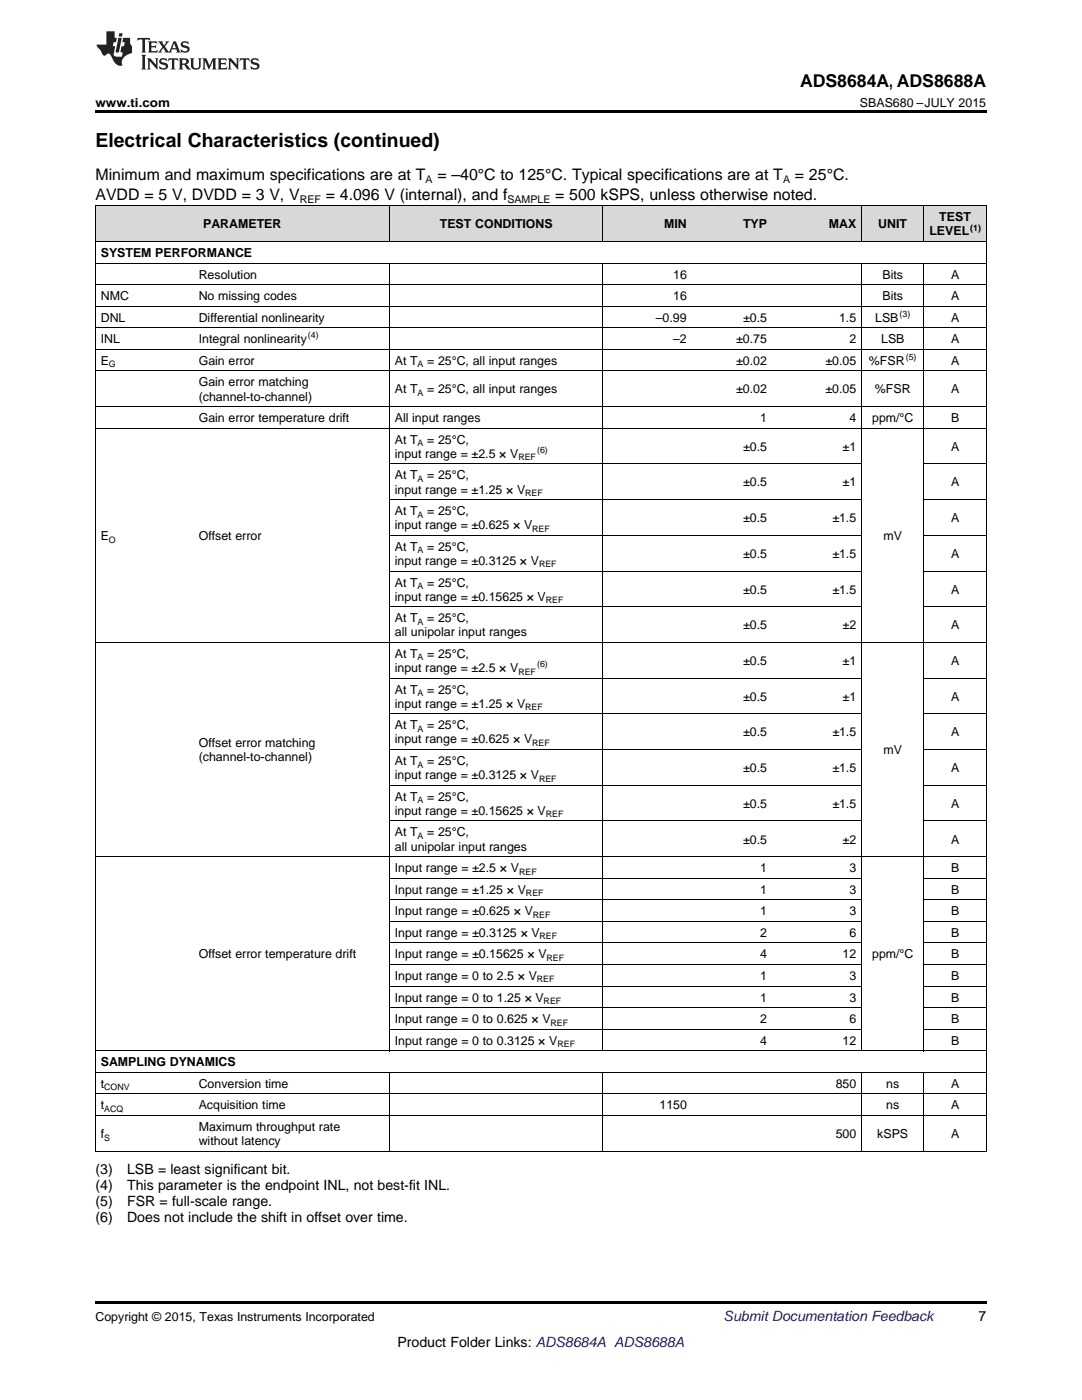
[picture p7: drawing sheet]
<svg xmlns="http://www.w3.org/2000/svg" width="216mm" height="279mm" viewBox="0 0 216 279" stroke-linecap="round" stroke-linejoin="round" font-family="sans-serif">
<defs><g id="words">
<text font-size="3.9" x="19" y="29.3">Electrical Characteristics (continued)</text>
<text font-size="3.5" x="159.6" y="17.3">ADS8684A, ADS8688A</text>
<g font-size="3.2">
<text x="19" y="36">Minimum and maximum specifications are at T</text>
<text x="87.3" y="36">= –40°C to 125°C. Typical specifications are at T</text>
<text x="158.6" y="36">= 25°C.</text>
<text x="19" y="39.9">AVDD = 5 V, DVDD = 3 V, V</text>
<text x="65" y="39.9">= 4.096 V (internal), and f</text>
<text x="110.8" y="39.9">= 500 kSPS, unless otherwise noted.</text>
</g>
<g font-size="2.8">
<text x="19" y="234.4">(3)</text>
<text x="19" y="237.6">(4)</text>
<text x="25.4" y="234.4">LSB = least significant bit.</text>
<text x="25.4" y="237.6">This parameter is the endpoint INL, not best-fit INL.</text>
<text x="19" y="240.7">(5)</text>
<text x="19" y="243.9">(6)</text>
<text x="25.4" y="240.7">FSR = full-scale range.</text>
<text x="25.4" y="243.9">Does not include the shift in offset over time.</text>
<text x="195.3" y="263.6">7</text>
<text x="79.3" y="268.9">Product Folder Links: ADS8684A ADS8688A</text>
</g>
<text font-size="2.8" fill="#0000c8" x="144.4" y="263.6">Submit Documentation Feedback</text>
<g font-size="2.5">
<text x="19" y="21.4">www.ti.com</text>
<text x="171.6" y="21.4">SBAS680 –JULY 2015</text>
<text x="40.5" y="45.6">PARAMETER</text>
<text x="87.8" y="45.6">TEST CONDITIONS</text>
<text x="132.5" y="45.6">MIN</text>
<text x="148.3" y="45.6">TYP</text>
<text x="165.4" y="45.6">MAX</text>
<text x="175.3" y="45.6">UNIT</text>
<text x="185.5" y="47">LEVEL</text>
<text x="187.4" y="44.2">TEST</text>
<text x="20.1" y="51.3">SYSTEM PERFORMANCE</text>
<text x="20.1" y="59.9">NMC</text>
<text x="39.7" y="55.6">Resolution</text>
<text x="39.7" y="59.9">No missing codes</text>
<text x="134.3" y="55.6">16</text>
<text x="134.3" y="59.9">16</text>
<text x="176.1" y="55.6">Bits</text>
<text x="176.1" y="59.9">Bits</text>
<text x="189.8" y="55.6">A</text>
<text x="189.8" y="59.9">A</text>
<text x="20.1" y="64.2">DNL</text>
<text x="39.7" y="64.2">Differential nonlinearity</text>
<text x="130.9" y="64.2">–0.99</text>
<text x="148.3" y="64.2">±0.5</text>
<text x="167.4" y="64.2">1.5</text>
<text x="174.6" y="64.2">LSB</text>
<text x="189.8" y="64.2">A</text>
<text x="20.1" y="68.5">INL</text>
<text x="39.7" y="68.5">Integral nonlinearity</text>
<text x="134.3" y="68.5">–2</text>
<text x="146.9" y="68.5">±0.75</text>
<text x="169.5" y="68.5">2</text>
<text x="175.8" y="68.5">LSB</text>
<text x="189.8" y="68.5">A</text>
<text x="20.1" y="72.8">E</text>
<text x="39.7" y="72.8">Gain error</text>
<text x="39.7" y="77.1">Gain error matching</text>
<text x="78.8" y="72.8">At T</text>
<text x="85.2" y="72.8">= 25°C, all input ranges</text>
<text x="146.9" y="72.8">±0.02</text>
<text x="164.7" y="72.8">±0.05</text>
<text x="173.4" y="72.8">%FSR</text>
<text x="189.8" y="72.8">A</text>
<text x="39.7" y="79.9">(channel-to-channel)</text>
<text x="78.8" y="78.5">At T</text>
<text x="85.2" y="78.5">= 25°C, all input ranges</text>
<text x="146.9" y="78.5">±0.02</text>
<text x="164.7" y="78.5">±0.05</text>
<text x="174.6" y="78.5">%FSR</text>
<text x="189.8" y="78.5">A</text>
<text x="39.7" y="84.2">Gain error temperature drift</text>
<text x="78.8" y="84.2">All input ranges</text>
<text x="78.8" y="88.5">At T</text>
<text x="85.2" y="88.5">= 25°C,</text>
<text x="148.3" y="90">±0.5</text>
<text x="151.7" y="84.2">1</text>
<text x="168.1" y="90">±1</text>
<text x="169.5" y="84.2">4</text>
<text x="174" y="84.2">ppm/°C</text>
<text x="189.8" y="84.2">B</text>
<text x="189.8" y="90">A</text>
<text x="78.8" y="91.4">input range = ±2.5 × V</text>
<text x="78.8" y="95.7">At T</text>
<text x="85.2" y="95.7">= 25°C,</text>
<text x="78.8" y="98.5">input range = ±1.25 × V</text>
<text x="148.3" y="97.1">±0.5</text>
<text x="168.1" y="97.1">±1</text>
<text x="189.8" y="97.1">A</text>
<text x="20.1" y="107.8">E</text>
<text x="39.7" y="107.8">Offset error</text>
<text x="78.8" y="102.8">At T</text>
<text x="78.8" y="105.6">input range = ±0.625 × V</text>
<text x="85.2" y="102.8">= 25°C,</text>
<text x="148.3" y="104.2">±0.5</text>
<text x="166.1" y="104.2">±1.5</text>
<text x="176.3" y="107.8">mV</text>
<text x="189.8" y="104.2">A</text>
<text x="78.8" y="109.9">At T</text>
<text x="78.8" y="112.7">input range = ±0.3125 × V</text>
<text x="85.2" y="109.9">= 25°C,</text>
<text x="148.3" y="111.3">±0.5</text>
<text x="166.1" y="111.3">±1.5</text>
<text x="189.8" y="111.3">A</text>
<text x="78.8" y="117.1">At T</text>
<text x="78.8" y="119.9">input range = ±0.15625 × V</text>
<text x="85.2" y="117.1">= 25°C,</text>
<text x="148.3" y="118.5">±0.5</text>
<text x="166.1" y="118.5">±1.5</text>
<text x="189.8" y="118.5">A</text>
<text x="78.8" y="124.2">At T</text>
<text x="85.2" y="124.2">= 25°C,</text>
<text x="148.3" y="125.6">±0.5</text>
<text x="168.1" y="125.6">±2</text>
<text x="189.8" y="125.6">A</text>
<text x="78.8" y="127">all unipolar input ranges</text>
<text x="78.8" y="131.3">At T</text>
<text x="85.2" y="131.3">= 25°C,</text>
<text x="78.8" y="134.1">input range = ±2.5 × V</text>
<text x="148.3" y="132.7">±0.5</text>
<text x="168.1" y="132.7">±1</text>
<text x="189.8" y="132.7">A</text>
<text x="78.8" y="138.4">At T</text>
<text x="78.8" y="141.3">input range = ±1.25 × V</text>
<text x="85.2" y="138.4">= 25°C,</text>
<text x="148.3" y="139.8">±0.5</text>
<text x="168.1" y="139.8">±1</text>
<text x="189.8" y="139.8">A</text>
<text x="39.7" y="149.1">Offset error matching</text>
<text x="78.8" y="145.6">At T</text>
<text x="78.8" y="148.4">input range = ±0.625 × V</text>
<text x="85.2" y="145.6">= 25°C,</text>
<text x="148.3" y="147">±0.5</text>
<text x="166.1" y="147">±1.5</text>
<text x="189.8" y="147">A</text>
<text x="39.7" y="151.9">(channel-to-channel)</text>
<text x="78.8" y="152.7">At T</text>
<text x="78.8" y="155.5">input range = ±0.3125 × V</text>
<text x="85.2" y="152.7">= 25°C,</text>
<text x="148.3" y="154.1">±0.5</text>
<text x="166.1" y="154.1">±1.5</text>
<text x="176.3" y="150.5">mV</text>
<text x="189.8" y="154.1">A</text>
<text x="78.8" y="159.8">At T</text>
<text x="85.2" y="159.8">= 25°C,</text>
<text x="148.3" y="161.2">±0.5</text>
<text x="166.1" y="161.2">±1.5</text>
<text x="189.8" y="161.2">A</text>
<text x="78.8" y="162.6">input range = ±0.15625 × V</text>
<text x="78.8" y="166.9">At T</text>
<text x="85.2" y="166.9">= 25°C,</text>
<text x="78.8" y="169.8">all unipolar input ranges</text>
<text x="148.3" y="168.3">±0.5</text>
<text x="168.1" y="168.3">±2</text>
<text x="189.8" y="168.3">A</text>
<text x="78.8" y="174.1">Input range = ±2.5 × V</text>
<text x="78.8" y="178.4">Input range = ±1.25 × V</text>
<text x="151.7" y="174.1">1</text>
<text x="151.7" y="178.4">1</text>
<text x="169.5" y="174.1">3</text>
<text x="169.5" y="178.4">3</text>
<text x="189.8" y="174.1">B</text>
<text x="189.8" y="178.4">B</text>
<text x="78.8" y="182.7">Input range = ±0.625 × V</text>
<text x="151.7" y="182.7">1</text>
<text x="169.5" y="182.7">3</text>
<text x="189.8" y="182.7">B</text>
<text x="39.7" y="191.3">Offset error temperature drift</text>
<text x="78.8" y="187">Input range = ±0.3125 × V</text>
<text x="78.8" y="191.3">Input range = ±0.15625 × V</text>
<text x="151.7" y="187">2</text>
<text x="151.7" y="191.3">4</text>
<text x="168.1" y="191.3">12</text>
<text x="169.5" y="187">6</text>
<text x="174" y="191.3">ppm/°C</text>
<text x="189.8" y="187">B</text>
<text x="189.8" y="191.3">B</text>
<text x="78.8" y="195.6">Input range = 0 to 2.5 × V</text>
<text x="151.7" y="195.6">1</text>
<text x="169.5" y="195.6">3</text>
<text x="189.8" y="195.6">B</text>
<text x="78.8" y="199.9">Input range = 0 to 1.25 × V</text>
<text x="151.7" y="199.9">1</text>
<text x="169.5" y="199.9">3</text>
<text x="189.8" y="199.9">B</text>
<text x="78.8" y="204.2">Input range = 0 to 0.625 × V</text>
<text x="78.8" y="208.5">Input range = 0 to 0.3125 × V</text>
<text x="151.7" y="204.2">2</text>
<text x="151.7" y="208.5">4</text>
<text x="168.1" y="208.5">12</text>
<text x="169.5" y="204.2">6</text>
<text x="189.8" y="204.2">B</text>
<text x="189.8" y="208.5">B</text>
<text x="20.1" y="212.8">SAMPLING DYNAMICS</text>
<text x="20.1" y="217.1">t</text>
<text x="20.1" y="221.4">t</text>
<text x="39.7" y="217.1">Conversion time</text>
<text x="39.7" y="221.4">Acquisition time</text>
<text x="131.6" y="221.4">1150</text>
<text x="166.8" y="217.1">850</text>
<text x="176.8" y="217.1">ns</text>
<text x="176.8" y="221.4">ns</text>
<text x="189.8" y="217.1">A</text>
<text x="189.8" y="221.4">A</text>
<text x="20.1" y="227.1">f</text>
<text x="39.7" y="225.7">Maximum throughput rate</text>
<text x="166.8" y="227.1">500</text>
<text x="175" y="227.1">kSPS</text>
<text x="189.8" y="227.1">A</text>
<text x="39.7" y="228.5">without latency</text>
<text x="19" y="263.6">Copyright © 2015, Texas Instruments Incorporated</text>
</g>
<g font-size="2.1">
<text x="59.8" y="40.5">REF</text>
<text x="84.9" y="36.6">A</text>
<text x="101.2" y="40.5">SAMPLE</text>
<text x="156.2" y="36.6">A</text>
</g>
<g font-size="1.8">
<text x="193.6" y="46">(1)</text>
<text x="179.5" y="63.2">(3)</text>
<text x="61.5" y="67.5">(4)</text>
<text x="180.7" y="71.8">(5)</text>
<text x="21.7" y="73.3">G</text>
<text x="83.3" y="73.3">A</text>
<text x="83.3" y="79">A</text>
<text x="83.3" y="89">A</text>
<text x="103.4" y="91.9">REF</text>
<text x="107.2" y="90.4">(6)</text>
<text x="83.3" y="96.2">A</text>
<text x="104.8" y="99">REF</text>
<text x="83.3" y="103.3">A</text>
<text x="106.2" y="106.1">REF</text>
<text x="21.7" y="108.3">O</text>
<text x="83.3" y="110.4">A</text>
<text x="107.6" y="113.2">REF</text>
<text x="83.3" y="117.5">A</text>
<text x="83.3" y="124.7">A</text>
<text x="108.9" y="120.4">REF</text>
<text x="83.3" y="131.8">A</text>
<text x="103.4" y="134.6">REF</text>
<text x="107.2" y="133.1">(6)</text>
<text x="83.3" y="138.9">A</text>
<text x="104.8" y="141.7">REF</text>
<text x="83.3" y="146">A</text>
<text x="106.2" y="148.9">REF</text>
<text x="83.3" y="153.2">A</text>
<text x="107.6" y="156">REF</text>
<text x="83.3" y="160.3">A</text>
<text x="83.3" y="167.4">A</text>
<text x="108.9" y="163.1">REF</text>
<text x="103.6" y="174.6">REF</text>
<text x="105" y="178.9">REF</text>
<text x="106.3" y="183.2">REF</text>
<text x="107.7" y="187.5">REF</text>
<text x="109" y="191.8">REF</text>
<text x="107.1" y="196.1">REF</text>
<text x="108.5" y="200.4">REF</text>
<text x="109.9" y="204.7">REF</text>
<text x="111.2" y="209">REF</text>
<text x="20.8" y="217.6">CONV</text>
<text x="20.8" y="221.9">ACQ</text>
<text x="20.8" y="227.6">S</text>
</g>
</g></defs>
<g fill="#d8d8d8">
<path d="M19 41.1h19.6v7.2h-19.6z"/>
<path d="M38.6 41.1h26.7v7.2h-26.7z"/>
<path d="M65.3 41.1h12.4v7.2h-12.4z"/>
<path d="M77.7 41.1h26.7v7.2h-26.7z"/>
<path d="M104.4 41.1h16v7.2h-16z"/>
<path d="M120.4 41.1h17.7v7.2h-17.7z"/>
<path d="M138.1 41.1h16.1v7.2h-16.1z"/>
<path d="M154.2 41.1h17.7v7.2h-17.7z"/>
<path d="M171.9 41.1h12.5v7.2h-12.5z"/>
<path d="M184.4 41.1h12.4v7.2h-12.4z"/>
</g>
<path d="M19 22h177.8v.5h-177.8zM19 259.7h177.8v.5h-177.8z" fill="#000"/>
<g fill="none" stroke="#000" stroke-width=".2">
<path d="M19 41.1h177.8v188.7M19 56.8h177.8M19 52.5h177.8M19 48.2h177.8M19.1 41.1v188.7M77.7 41.1v7.2M77.7 52.6v157.2M120.3 41.1v7.2M120.3 52.6v157.2M171.9 41.1v7.2M171.9 52.6v157.2M184.3 41.1v7.2"/>
<path d="M184.3 52.6v157.2M19 74h177.8M19 69.7h177.8M19 65.4h177.8M19 61.1h177.8M19 85.5h177.8M19 81.2h177.8M77.7 99.7h94.2M77.7 92.6h94.2M184.4 99.7h12.4M184.4 92.6h12.4M77.7 114h94.2"/>
<path d="M77.7 106.8h94.2M184.4 114h12.4M184.4 106.8h12.4M19 128.2h177.8M77.7 135.3h94.2M77.7 121.1h94.2M184.4 135.3h12.4M184.4 121.1h12.4M77.7 156.7h94.2M77.7 149.6h94.2M77.7 142.5h94.2M184.4 156.7h12.4"/>
<path d="M184.4 149.6h12.4M184.4 142.5h12.4M19 171h177.8M77.7 179.6h94.2M77.7 175.3h94.2M77.7 163.8h94.2M184.4 179.6h12.4M184.4 175.3h12.4M184.4 163.8h12.4M77.7 196.8h94.2M77.7 192.5h94.2M77.7 188.2h94.2"/>
<path d="M77.7 183.9h94.2M184.4 196.8h12.4M184.4 192.5h12.4M184.4 188.2h12.4M184.4 183.9h12.4M19 218.3h177.8M19 214h177.8M19 209.7h177.8M77.7 214.1v15.7M77.7 205.4h94.2M77.7 201.1h94.2M120.3 214.1v15.7"/>
<path d="M171.9 214.1v15.7M184.3 214.1v15.7M184.4 205.4h12.4M184.4 201.1h12.4M19 229.7h177.8M19 222.6h177.8"/>
</g>
<g fill="#231f20">
<path d="M27.5 7.6l-.1 .5 .4-.2h.6v.1v2.1l-.2 .4h1l-.3-.4v-2.1l.1-.1h.5l.5 .2-.2-.5zM29.5 8.3l.2 .3v1.5l-.2 .4h1.8l.2-.6a1.04 1.04 0 0 1-1.3 .2v-.7h.6l.3 .2v-.6l-.3 .2h-.6v-.6l.8-.1 .4 .3-.2-.5zM31.5 8.3l.9 1.1-.9 1.1h.8l-.2-.2 .5-.7 .4 .7-.2 .2h1.5l-.1-.2 .1-.4h.9l.1 .4-.2 .2h1l-.3-.3-.7-1.9h-.5l-.9 2-.8-1 .9-1h-.8l.1 .3-.3 .5-.4-.6 .2-.2zM34.7 8.6l.4 1h-.7zM36.3 8.4a.63 .63 0 0 0-.2 .7 .63 .63 0 0 0 .6 .4l.6 .2 .1 .2a.75 .75 0 0 1-.7 .4 .75 .75 0 0 1-.6-.5l.1 .7 .1-.1a1.11 1.11 0 0 0 1.5-.6 1.13 1.13 0 0 0-1.2-.8l-.1-.4a1.04 1.04 0 0 1 1.2 .2l-.2-.5-.1 .1-.5-.2zM28.2 10.9l.2 .4v2.2l-.2 .4h1l-.3-.4v-2.2l.3-.4zM29.3 11.6l.3 .4v1.5l-.3 .4h.8l-.2-.4v-1.3l1.5 1.7v-1.9l.2-.4h-.7l.2 .4v.9l-1.1-1.3zM32 11.8a.62 .62 0 0 0-.2 .7 .62 .62 0 0 0 .6 .4l.6 .1 .1 .3a.76 .76 0 0 1-.7 .3 .76 .76 0 0 1-.6-.4l.1 .7 .1-.1a1.11 1.11 0 0 0 1.5-.6 1.13 1.13 0 0 0-1.2-.8l-.1-.4a1.04 1.04 0 0 1 1.2 .2l-.2-.6-.1 .1-.5-.1zM33.7 11.6l-.2 .6a.61 .61 0 0 1 .8-.3v1.6l-.2 .4h.9l-.2-.4v-1.6a.63 .63 0 0 1 .8 .3l-.2-.6zM35.6 11.6l.3 .4v1.5l-.3 .4h1l-.2-.2v-.8l.5 .2a.76 .76 0 0 0 1.2 .7l-1-1a.58 .58 0 0 0 .6-.5 .58 .58 0 0 0-.5-.6zM36.4 11.9h.1a.45 .45 0 0 1 .5 .1 .45 .45 0 0 1 .1 .5l-.7 .2zM37.9 11.6l.2 .2a2.17 2.17 0 0 0 .3 1.9 .99 .99 0 0 0 1.6-.6v-1.1l.2-.4h-.7l.2 .2a1.92 1.92 0 0 1-.2 1.8 .6 .6 0 0 1-.9-.5v-1.1l.2-.4zM40.4 11.6l.2 .4v1.5l-.2 .4h.7l-.2-.4v-1.4l.8 1.8 .8-1.8v1.4l-.2 .4h.9l-.2-.4v-1.5l.2-.4h-.8l-.6 1.5-.6-1.5zM43.4 11.6l.2 .4v1.5l-.2 .4h1.8l.2-.6a1.04 1.04 0 0 1-1.3 .1v-.6h.5l.4 .2v-.6l-.4 .2h-.5v-.7h.8l.3 .3-.1-.6zM45.5 11.6l.2 .4v1.5l-.2 .4h.7l-.2-.4v-1.3l1.5 1.7v-1.9l.2-.4h-.7l.2 .4v.9l-1.1-1.3zM47.9 11.6l-.1 .6a.61 .61 0 0 1 .8-.3v1.6l-.3 .4h1l-.3-.4 .1-1.6a.63 .63 0 0 1 .7 .3l-.1-.6zM50.2 11.8a.62 .62 0 0 0-.2 .7 .62 .62 0 0 0 .6 .4l.6 .1 .2 .3a.76 .76 0 0 1-.8 .3 .76 .76 0 0 1-.6-.4l.1 .7 .2-.1a1.11 1.11 0 0 0 1.5-.6 1.13 1.13 0 0 0-1.3-.8l-.1-.4a1.04 1.04 0 0 1 1.2 .2l-.1-.6-.2 .1-.5-.1z"/>
<path d="M21.2 6.3v2.6h-1.9l.1 .4 .7 .9a.91 .91 0 0 0 1 .8 .56 .56 0 0 1 .5-.3 .56 .56 0 0 1 .5 .3l.4 .8a1.53 1.53 0 0 0 1.9 1.2 1.54 1.54 0 0 1 1-2.1l.9-.3v-1.4a1.52 1.52 0 0 1-.3-1.6h-1.4l-.2 .8h.5l-.2 .8h-.4l-.2 1v.2l.4 .1-.2 .8a1.93 1.93 0 0 1-1.6-.3l.3-1.8h-.5l.2-.8h.4l.2-.8h-.4v-1.3zM23.6 7.6l-.6 2.9h.7l.6-2.9zM23.8 6.6l-.1 .7h.6l.2-.7z"/>
</g>
<use href="#words"/>
</svg>
